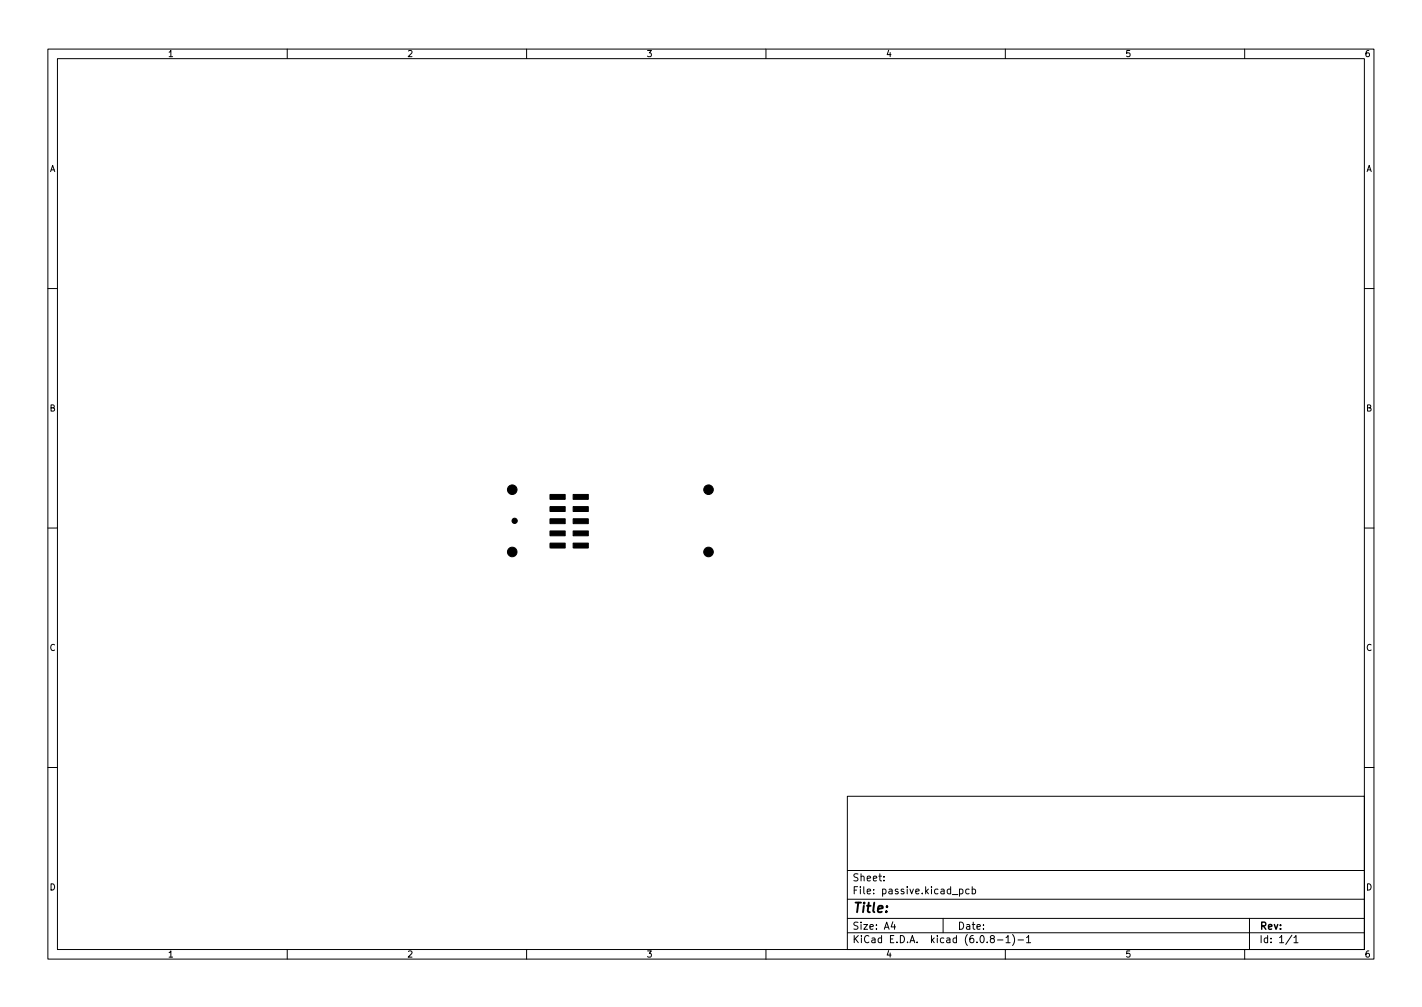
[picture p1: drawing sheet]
<svg xmlns="http://www.w3.org/2000/svg" width="297mm" height="210mm" viewBox="0 0 297 210" stroke-linecap="round" stroke-linejoin="round" font-family="sans-serif">
<defs><g id="words">
<text font-size="2.8" x="178" y="190.6">Title:</text>
<g font-size="2.1">
<text x="178" y="184">Sheet:</text>
<text x="178" y="186.7">File: passive.kicad_pcb</text>
<text x="178" y="196.9">KiCad E.D.A. kicad (6.0.8-1)-1</text>
<text x="178" y="194.1">Size: A4</text>
<text x="200" y="194.1">Date:</text>
<text x="263" y="194.1">Rev:</text>
<text x="263" y="196.9">Id: 1/1</text>
</g>
<g font-size="1.8">
<text x="35" y="11.9">1</text>
<text x="85" y="11.9">2</text>
<text x="135" y="11.9">3</text>
<text x="185" y="11.9">4</text>
<text x="235" y="11.9">5</text>
<text x="285" y="11.9">6</text>
<text x="10.3" y="35.9">A</text>
<text x="285.3" y="35.9">A</text>
<text x="10.3" y="85.9">B</text>
<text x="285.3" y="85.9">B</text>
<text x="10.3" y="135.9">C</text>
<text x="285.3" y="135.9">C</text>
<text x="10.3" y="185.9">D</text>
<text x="285.3" y="185.9">D</text>
<text x="35" y="199.9">1</text>
<text x="85" y="199.9">2</text>
<text x="135" y="199.9">3</text>
<text x="185" y="199.9">4</text>
<text x="235" y="199.9">5</text>
<text x="285" y="199.9">6</text>
</g>
</g></defs>
<g fill="none" stroke="#000" stroke-width=".21">
<path d="M10 10.2h277v190.1h-277zM12 12.2h273v186.1h-273zM60 10.2v2M110 10.2v2M160 10.2v2M210 10.2v2M260 10.2v2M10 60.2h2M285 60.2h2M10 110.2h2M285 110.2h2M10 160.2h2"/>
<path d="M177 166.3h108v32h-108zM285 160.2h2M60 198.3v2M110 198.3v2M160 198.3v2M177 194.8h108M177 191.8h108M177 187.8h108M177 181.8h108M184.6 183.8v.1M184.6 183v.1M186.5 192.5l-.4 1h1"/>
<path d="M186.9 193v1M197 191.8v3M200.4 185.7l.5-.1 .2 .3-.1 .7h-.6M200.4 185.6v1.5M202.4 185.7l-.4-.1-.3 .3 .2 .7h.5M203.1 185.7l.4-.1 .3 .3-.2 .7h-.5M203.1 185.1v1.5M207.1 196l-.2-.3v-.2l.2-.2 .5 .1 .1 .2-.1 .2-.6 .2-.1 .3v.4l.2 .1h.3l.3-.3v-.2l-.3-.3M208.4 196.3h1.1M210 198.3v2M210.1 195.8l.5-.5v1.5M210.1 196.8h.9"/>
<path d="M211.5 195.1a1.72 1.72 0 0 1 0 2.3M212.6 196.3h1.2M214.4 195.8l.5-.5v1.5M214.4 196.8h.9M260 198.3v2M261 191.8v6.5M269.9 195.3l-1.3 1.9M270.3 195.8l.4-.5v1.5M270.3 196.8h.8"/>
</g>
<g fill="#000" stroke="#000" stroke-width=".21">
<path d="M114.9 113.4h3.2v1h-3.2zM114.9 110.9h3.2v1h-3.2zM114.9 108.3h3.2v1h-3.2zM114.9 105.8h3.2v1h-3.2zM114.9 103.2h3.2v1.1h-3.2zM119.7 103.2h3.2v1.1h-3.2zM119.7 105.8h3.2v1h-3.2zM119.7 108.3h3.2v1h-3.2zM119.7 110.9h3.2v1h-3.2zM119.7 113.4h3.2v1h-3.2z"/>
<circle cx="107" cy="115.2" r="1"/>
<circle cx="107" cy="102.2" r="1"/>
<circle cx="107.5" cy="108.7" r=".55"/>
<circle cx="148" cy="115.2" r="1"/>
<circle cx="148" cy="102.2" r="1"/>
</g>
<use href="#words"/>
</svg>
